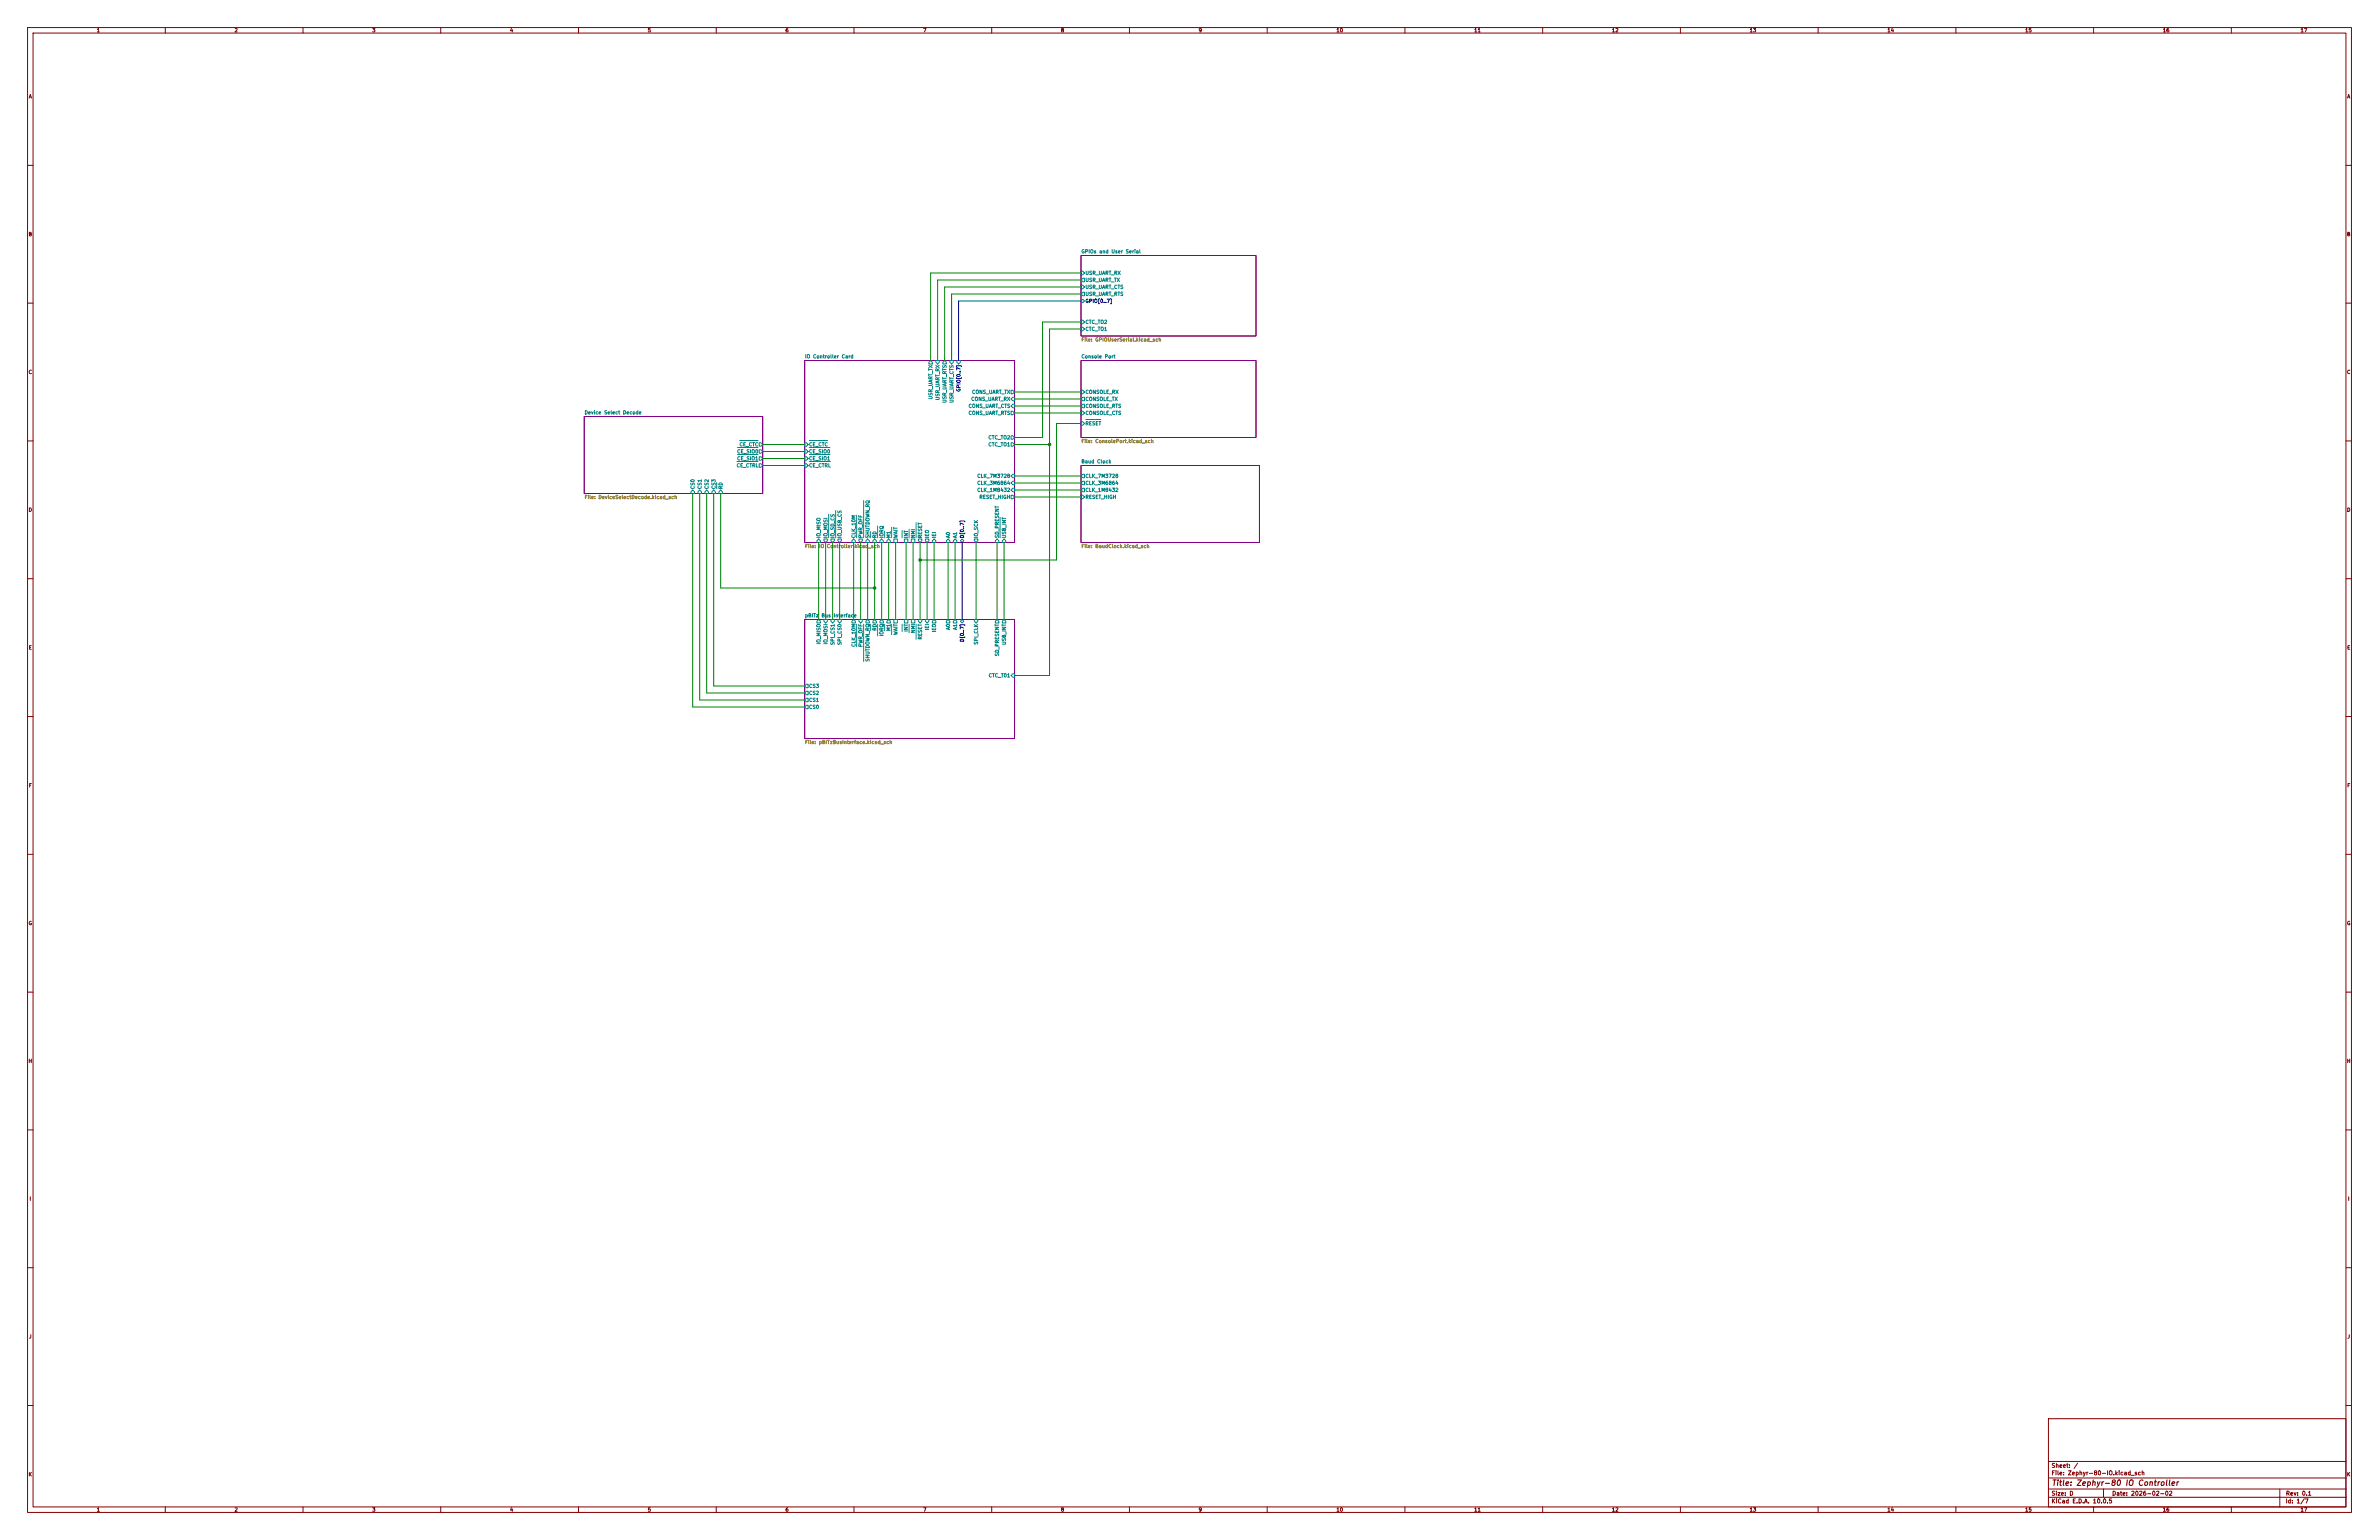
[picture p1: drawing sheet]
<svg xmlns="http://www.w3.org/2000/svg" width="864mm" height="559mm" viewBox="0 0 864 559" stroke-linecap="round" stroke-linejoin="round" font-family="sans-serif">
<defs><g id="words">
<text font-size="2" fill="#840000" x="744.6" y="539.6">Title: Zephyr-80 IO Controller</text>
<g font-size="1.5" fill="#840000">
<text x="744.6" y="532.9">Sheet: /</text>
<text x="744.6" y="535.6">File: Zephyr-80-IO.kicad_sch</text>
<text x="744.6" y="545.8">KiCad E.D.A. 10.0.5</text>
<text x="744.6" y="543">Size: D</text>
<text x="766.6" y="543">Date: 2026-02-02</text>
<text x="829.6" y="545.8">Id: 1/7</text>
<text x="829.6" y="543">Rev: 0.1</text>
</g>
<g font-size="1.3" fill="#840000">
<text x="35" y="12">1</text>
<text x="85" y="12">2</text>
<text x="135" y="12">3</text>
<text x="185" y="12">4</text>
<text x="235" y="12">5</text>
<text x="285" y="12">6</text>
<text x="335" y="12">7</text>
<text x="385" y="12">8</text>
<text x="435" y="12">9</text>
<text x="485" y="12">10</text>
<text x="535" y="12">11</text>
<text x="585" y="12">12</text>
<text x="635" y="12">13</text>
<text x="685" y="12">14</text>
<text x="735" y="12">15</text>
<text x="785" y="12">16</text>
<text x="835" y="12">17</text>
<text x="10.3" y="36">A</text>
<text x="851.9" y="36">A</text>
<text x="10.2" y="86">B</text>
<text x="851.8" y="86">B</text>
<text x="10.2" y="136">C</text>
<text x="851.8" y="136">C</text>
<text x="10.2" y="186">D</text>
<text x="851.8" y="186">D</text>
<text x="10.3" y="236">E</text>
<text x="851.9" y="236">E</text>
<text x="10.3" y="286">F</text>
<text x="851.9" y="286">F</text>
<text x="10.2" y="336">G</text>
<text x="851.8" y="336">G</text>
<text x="10.2" y="386">H</text>
<text x="851.8" y="386">H</text>
<text x="10.6" y="436">I</text>
<text x="852.2" y="436">I</text>
<text x="10.4" y="486">J</text>
<text x="852" y="486">J</text>
<text x="10.2" y="536">K</text>
<text x="851.8" y="536">K</text>
<text x="35" y="548.8">1</text>
<text x="85" y="548.8">2</text>
<text x="135" y="548.8">3</text>
<text x="185" y="548.8">4</text>
<text x="235" y="548.8">5</text>
<text x="285" y="548.8">6</text>
<text x="335" y="548.8">7</text>
<text x="385" y="548.8">8</text>
<text x="435" y="548.8">9</text>
<text x="485" y="548.8">10</text>
<text x="535" y="548.8">11</text>
<text x="585" y="548.8">12</text>
<text x="635" y="548.8">13</text>
<text x="685" y="548.8">14</text>
<text x="735" y="548.8">15</text>
<text x="785" y="548.8">16</text>
<text x="835" y="548.8">17</text>
</g>
<g font-size="1.3" fill="#008484">
<text x="392.4" y="92.2">GPIOs and User Serial</text>
<text x="393.9" y="100">USR_UART_RX</text>
<text x="393.9" y="105.1">USR_UART_CTS</text>
<text x="393.9" y="102.6">USR_UART_TX</text>
<text x="393.9" y="107.6">USR_UART_RTS</text>
<text x="393.9" y="117.8">CTC_TO2</text>
<text x="393.9" y="120.3">CTC_TO1</text>
<text x="292.1" y="130.3">IO Controller Card</text>
<text x="392.4" y="130.3">Console Port</text>
<text x="352.7" y="143.2">CONS_UART_TX</text>
<text x="393.9" y="143.2">CONSOLE_RX</text>
<text x="338.8" y="145.1" transform="rotate(-90 338.8 145.1)">USR_UART_TX</text>
<text x="341.3" y="145.4" transform="rotate(-90 341.3 145.4)">USR_UART_RX</text>
<text x="343.9" y="146.3" transform="rotate(-90 343.9 146.3)">USR_UART_RTS</text>
<text x="346.4" y="146.3" transform="rotate(-90 346.4 146.3)">USR_UART_CTS</text>
<text x="351.4" y="148.3">CONS_UART_CTS</text>
<text x="352.4" y="145.7">CONS_UART_RX</text>
<text x="393.9" y="145.7">CONSOLE_TX</text>
<text x="393.9" y="148.3">CONSOLE_RTS</text>
<text x="212.1" y="150.6">Device Select Decode</text>
<text x="351.4" y="150.8">CONS_UART_RTS</text>
<text x="393.9" y="150.8">CONSOLE_CTS</text>
<text x="393.9" y="154.6">RESET</text>
<text x="358.6" y="159.7">CTC_TO2</text>
<text x="267.4" y="164.8">CE_SIO0</text>
<text x="267.4" y="167.3">CE_SIO1</text>
<text x="268.3" y="162.3">CE_CTC</text>
<text x="293.5" y="162.3">CE_CTC</text>
<text x="293.5" y="167.3">CE_SIO1</text>
<text x="293.5" y="164.8">CE_SIO0</text>
<text x="358.6" y="162.3">CTC_TO1</text>
<text x="267.3" y="169.9">CE_CTRL</text>
<text x="293.5" y="169.9">CE_CTRL</text>
<text x="354.6" y="173.7">CLK_7M3728</text>
<text x="392.4" y="168.4">Baud Clock</text>
<text x="393.9" y="173.7">CLK_7M3728</text>
<text x="252.4" y="177.6" transform="rotate(-90 252.4 177.6)">CS0</text>
<text x="255" y="177.6" transform="rotate(-90 255 177.6)">CS1</text>
<text x="257.5" y="177.6" transform="rotate(-90 257.5 177.6)">CS2</text>
<text x="260" y="177.6" transform="rotate(-90 260 177.6)">CS3</text>
<text x="262.6" y="177.6" transform="rotate(-90 262.6 177.6)">RD</text>
<text x="354.6" y="178.8">CLK_1M8432</text>
<text x="354.6" y="176.2">CLK_3M6864</text>
<text x="393.9" y="176.2">CLK_3M6864</text>
<text x="393.9" y="178.8">CLK_1M8432</text>
<text x="355.4" y="181.3">RESET_HIGH</text>
<text x="393.9" y="181.3">RESET_HIGH</text>
<text x="298.1" y="195.4" transform="rotate(-90 298.1 195.4)">IO_MISO</text>
<text x="300.7" y="195.4" transform="rotate(-90 300.7 195.4)">IO_MOSI</text>
<text x="303.2" y="195.4" transform="rotate(-90 303.2 195.4)">IO_SD_CS</text>
<text x="305.8" y="195.4" transform="rotate(-90 305.8 195.4)">IO_USB_CS</text>
<text x="310.8" y="195.4" transform="rotate(-90 310.8 195.4)">CLK_10M</text>
<text x="313.4" y="195.4" transform="rotate(-90 313.4 195.4)">PWR_OFF</text>
<text x="315.9" y="195.4" transform="rotate(-90 315.9 195.4)">SHUTDOWN_RQ</text>
<text x="318.5" y="195.4" transform="rotate(-90 318.5 195.4)">RD</text>
<text x="321" y="195.4" transform="rotate(-90 321 195.4)">IORQ</text>
<text x="323.5" y="195.4" transform="rotate(-90 323.5 195.4)">M1</text>
<text x="326.1" y="195.4" transform="rotate(-90 326.1 195.4)">WAIT</text>
<text x="329.9" y="195.4" transform="rotate(-90 329.9 195.4)">INT</text>
<text x="332.4" y="195.4" transform="rotate(-90 332.4 195.4)">NMI</text>
<text x="335" y="195.4" transform="rotate(-90 335 195.4)">RESET</text>
<text x="337.5" y="195.4" transform="rotate(-90 337.5 195.4)">IEO</text>
<text x="340.1" y="195.4" transform="rotate(-90 340.1 195.4)">IEI</text>
<text x="345.1" y="195.4" transform="rotate(-90 345.1 195.4)">A0</text>
<text x="347.7" y="195.4" transform="rotate(-90 347.7 195.4)">A1</text>
<text x="355.3" y="195.4" transform="rotate(-90 355.3 195.4)">IO_SCK</text>
<text x="362.9" y="195.4" transform="rotate(-90 362.9 195.4)">SD_PRESENT</text>
<text x="365.5" y="195.4" transform="rotate(-90 365.5 195.4)">USB_INT</text>
<text x="292.1" y="224.3">pBITz</text>
<text x="298.1" y="224.3">Bus</text>
<text x="302.5" y="224.3">Interface</text>
<text x="298.1" y="234" transform="rotate(-90 298.1 234)">IO_MISO</text>
<text x="300.7" y="234" transform="rotate(-90 300.7 234)">IO_MOSI</text>
<text x="318.5" y="229" transform="rotate(-90 318.5 229)">RD</text>
<text x="321" y="231" transform="rotate(-90 321 231)">IORQ</text>
<text x="323.5" y="229.1" transform="rotate(-90 323.5 229.1)">M1</text>
<text x="326.1" y="230.6" transform="rotate(-90 326.1 230.6)">WAIT</text>
<text x="329.9" y="229.4" transform="rotate(-90 329.9 229.4)">INT</text>
<text x="332.4" y="229.9" transform="rotate(-90 332.4 229.9)">NMI</text>
<text x="335" y="232.2" transform="rotate(-90 335 232.2)">RESET</text>
<text x="337.5" y="228.8" transform="rotate(-90 337.5 228.8)">IEI</text>
<text x="340.1" y="229.6" transform="rotate(-90 340.1 229.6)">IEO</text>
<text x="345.1" y="228.8" transform="rotate(-90 345.1 228.8)">A0</text>
<text x="347.7" y="228.8" transform="rotate(-90 347.7 228.8)">A1</text>
<text x="303.2" y="234.2" transform="rotate(-90 303.2 234.2)">SPI_CS1</text>
<text x="305.8" y="234.2" transform="rotate(-90 305.8 234.2)">SPI_CS0</text>
<text x="310.8" y="234.9" transform="rotate(-90 310.8 234.9)">CLK_10M</text>
<text x="313.4" y="234.9" transform="rotate(-90 313.4 234.9)">PWR_OFF</text>
<text x="355.3" y="234.1" transform="rotate(-90 355.3 234.1)">SPI_CLK</text>
<text x="362.9" y="238.3" transform="rotate(-90 362.9 238.3)">SD_PRESENT</text>
<text x="365.5" y="234.2" transform="rotate(-90 365.5 234.2)">USB_INT</text>
<text x="315.9" y="240.3" transform="rotate(-90 315.9 240.3)">SHUTDOWN_RQ</text>
<text x="293.5" y="249.9">CS3</text>
<text x="358.8" y="246.1">CTC_T01</text>
<text x="293.5" y="257.5">CS0</text>
<text x="293.5" y="255">CS1</text>
<text x="293.5" y="252.4">CS2</text>
</g>
<g font-size="1.3" fill="#000084">
<text x="393.9" y="110.2">GPIO[0..7]</text>
<text x="348.9" y="142.3" transform="rotate(-90 348.9 142.3)">GPIO[0..7]</text>
<text x="350.2" y="195.4" transform="rotate(-90 350.2 195.4)">D[0..7]</text>
<text x="350.2" y="233.1" transform="rotate(-90 350.2 233.1)">D[0..7]</text>
</g>
<g font-size="1.3" fill="#848400">
<text x="392.4" y="124.2">File: GPIOUserSerial.kicad_sch</text>
<text x="392.4" y="161">File: ConsolePort.kicad_sch</text>
<text x="212.1" y="181.4">File: DeviceSelectDecode.kicad_sch</text>
<text x="292.1" y="199.1">File: IO</text>
<text x="300" y="199.1">Controller.kicad_sch</text>
<text x="392.4" y="199.1">File: BaudClock.kicad_sch</text>
<text x="292.1" y="270.3">File: pBITzBusInterface.kicad_sch</text>
</g>
</g></defs>
<g fill="none" stroke="#840000" stroke-width=".36">
<path d="M10 10h843.6v538.8h-843.6zM12 12h839.6v534.8h-839.6zM60 10v2M110 10v2M160 10v2M210 10v2M260 10v2M310 10v2M360 10v2M410 10v2M460 10v2M510 10v2"/>
<path d="M560 10v2M610 10v2M660 10v2M710 10v2M760 10v2M810 10v2M10 60h2M851.6 60h2M10 110h2M851.6 110h2M10 160h2M851.6 160h2"/>
<path d="M10 210h2M851.6 210h2M10 260h2M851.6 260h2M10 310h2M851.6 310h2M10 360h2M851.6 360h2M10 410h2M851.6 410h2M10 460h2M851.6 460h2"/>
<path d="M10 510h2M743.6 514.8h108v32h-108zM851.6 510h2M743.6 536.3h108M743.6 530.3h108M60 546.8v2M110 546.8v2M160 546.8v2M210 546.8v2M260 546.8v2M310 546.8v2M360 546.8v2"/>
<path d="M410 546.8v2M460 546.8v2M510 546.8v2M560 546.8v2M610 546.8v2M660 546.8v2M710 546.8v2M743.6 543.3h108M743.6 540.3h108M760 546.8v2M763.6 540.3v3M810 546.8v2"/>
<path d="M827.6 540.3v6.5"/>
</g>
<path d="M392.4 92.7h63.5v29.2h-63.5zM292.1 130.8h76.2v66.1h-76.2zM392.4 130.8h63.5v28h-63.5zM212.1 151.1h64.8v28h-64.8zM392.4 168.9h64.8v28h-64.8zM292.1 224.8h76.2v43.2h-76.2z" fill="none" stroke="#840084" stroke-width=".36"/>
<g fill="none" stroke="#008484" stroke-width=".36">
<path d="M392.4 98.4h.7l.6 .7-.6 .6h-.7zM392.4 103.5h.7l.6 .6-.6 .7h-.7zM392.4 116.2h.7l.6 .6-.6 .7h-.7zM392.4 118.7h.7l.6 .7-.6 .6h-.7zM392.4 109.2l.7-.6 .6 .6-.6 .7zM393.1 101h.6v1.2h-.6l-.7-.6zM393.1 106h.6v1.3h-.6l-.7-.6zM337.8 130.8l.7 .6v.7h-1.3v-.7zM339.7 130.8h1.3v.6l-.6 .7-.7-.7zM342.9 130.8l.6 .6v.7h-1.2v-.7zM344.8 130.8h1.3v.6l-.7 .7-.6-.7zM347.3 130.8h1.3v.6l-.6 .7-.7-.7z"/>
<path d="M268.5 159.8h6.7M293.8 159.8h6.6M367 158.1h.7l.6 .7-.6 .6h-.7zM367 149.2h.7l.6 .7-.6 .6h-.7zM367 141.6h.7l.6 .6-.6 .7h-.7zM367.7 146.7h.6v1.3h-.6l-.7-.7zM367.7 144.1h.6v1.3h-.6l-.7-.6zM392.4 149.2h.7l.6 .7-.6 .6h-.7zM392.4 141.6h.7l.6 .6-.6 .7h-.7zM392.4 153h.7l.6 .7-.6 .6h-.7zM393.1 144.1h.6v1.3h-.6l-.7-.6zM393.1 146.7h.6v1.3h-.6l-.7-.7z"/>
<path d="M394.1 152.2h5.5M251.5 177.8l.6 .6v.7h-1.3v-.7zM254 177.8l.6 .6v.7h-1.2v-.7zM256.5 177.8l.7 .6v.7h-1.3v-.7zM259.1 177.8l.6 .6v.7h-1.3v-.7zM260.2 175.1v2.3M261.6 177.8l.7 .6v.7h-1.3v-.7zM267.5 167.5h7.7M267.7 162.4h7.5M267.7 164.9h7.5M275.6 160.7h.6l.7 .6-.7 .6h-.6zM275.6 163.2h.6l.7 .6-.7 .7h-.6z"/>
<path d="M275.6 165.7h.6l.7 .7-.7 .6h-.6zM275.6 168.3h.6l.7 .6-.7 .6h-.6zM292.1 160.7h.6l.7 .6-.7 .6h-.6zM292.1 165.7h.6l.7 .7-.7 .6h-.6zM292.1 163.2h.6l.7 .6-.7 .7h-.6zM292.1 168.3h.6l.7 .6-.7 .6h-.6zM293.8 162.4h7.5M293.8 164.9h7.5M293.8 167.5h7.7M367 160.7h.7l.6 .6-.6 .6h-.7zM367 179.7h.7l.6 .6-.6 .7h-.7zM367.7 172.1h.6v1.3h-.6l-.7-.7z"/>
<path d="M367.7 177.2h.6v1.2h-.6l-.7-.6zM367.7 174.6h.6v1.3h-.6l-.7-.6zM392.4 179.7h.7l.6 .6-.6 .7h-.7zM393.1 172.1h.6v1.3h-.6l-.7-.7zM393.1 174.6h.6v1.3h-.6l-.7-.6zM393.1 177.2h.6v1.2h-.6l-.7-.6zM297.2 195.6l.6 .6v.7h-1.3v-.7zM299.1 195.6h1.3v.6l-.7 .7-.6-.7zM300.8 186.6v8.6M301.6 195.6h1.3v.6l-.6 .7-.7-.7zM303.4 185.3v9.9M304.2 195.6h1.2v.6l-.6 .7-.6-.7z"/>
<path d="M309.9 195.6l.6 .6v.7h-1.3v-.7zM311 186.9v8.3M311.8 195.6h1.3v.6l-.7 .7-.6-.7zM313.5 181.6v13.6M315 195.6l.6 .6v.7h-1.3v-.7zM316.1 192.9v2.3M317.5 195.6l.6 .6v.7h-1.2v-.7zM318.6 190.9v4.3M320 195.6l.7 .6v.7h-1.3v-.7zM321.1 192.8v2.4M322.6 195.6l.6 .6v.7h-1.3v-.7zM323.7 191.3v3.9"/>
<path d="M324.5 195.6h1.3v1.3h-1.3zM327.5 192.5v2.7M328.3 195.6h1.3v1.3h-1.3zM330 192v3.2M330.8 195.6h1.3v1.3h-1.3zM332.6 189.7v5.5M333.4 195.6h1.2v.6l-.6 .7-.6-.7zM335.9 195.6h1.3v.6l-.7 .7-.6-.7zM339.1 195.6l.6 .6v.7h-1.2v-.7zM344.2 195.6l.6 .6v.7h-1.3v-.7zM346.7 195.6l.6 .6v.7h-1.2v-.7zM348.6 196.2l.6-.6 .7 .6-.7 .7z"/>
<path d="M353.7 195.6h1.3v.6l-.7 .7-.6-.7zM361.9 195.6l.7 .6v.7h-1.3v-.7zM363 187.7v7.5M364.5 195.6l.6 .6v.7h-1.2v-.7zM297.2 224.8l.6 .6v.7h-1.3v-.7zM299.1 224.8h1.3v.6l-.7 .7-.6-.7zM301.6 224.8h1.3v.6l-.6 .7-.7-.7zM304.2 224.8h1.2v.6l-.6 .7-.6-.7zM309.9 224.8l.6 .6v.7h-1.3v-.7zM311 226.5v8.2M311.8 224.8h1.3v.6l-.7 .7-.6-.7zM313.5 226.5v13.5"/>
<path d="M315 224.8l.6 .6v.7h-1.3v-.7zM316.1 226.5v2.3M317.5 224.8l.6 .6v.7h-1.2v-.7zM318.6 226.5v4.3M320 224.8l.7 .6v.7h-1.3v-.7zM321.1 226.5v2.4M322.6 224.8l.6 .6v.7h-1.3v-.7zM323.7 226.5v3.8M324.5 224.8h1.3v1.3h-1.3zM327.5 226.5v2.6M328.3 224.8h1.3v1.3h-1.3zM330 226.5v3.1"/>
<path d="M330.8 224.8h1.3v1.3h-1.3zM332.6 226.5v5.5M333.4 224.8h1.2v.6l-.6 .7-.6-.7zM335.9 224.8h1.3v.6l-.7 .7-.6-.7zM339.1 224.8l.6 .6v.7h-1.2v-.7zM344.2 224.8l.6 .6v.7h-1.3v-.7zM346.7 224.8l.6 .6v.7h-1.2v-.7zM348.6 225.4l.6-.6 .7 .6-.7 .7zM353.7 224.8h1.3v.6l-.7 .7-.6-.7zM361.9 224.8l.7 .6v.7h-1.3v-.7zM364.5 224.8l.6 .6v.7h-1.2v-.7zM292.7 248.3h.7v1.3h-.7l-.6-.7z"/>
<path d="M292.7 255.9h.7v1.3h-.7l-.6-.7zM292.7 253.4h.7v1.2h-.7l-.6-.6zM292.7 250.8h.7v1.3h-.7l-.6-.6zM367.7 244.5h.6v1.2h-.6l-.7-.6z"/>
</g>
<path d="M392.4 109.2h-44.4v21.6M349.2 196.9v27.9" fill="none" stroke="#000084" stroke-width=".36"/>
<g fill="none" stroke="#008400" stroke-width=".36">
<path d="M392.4 99.1h-54.6v31.7M392.4 119.4h-11.4v125.7h-12.7M392.4 104.1h-49.5v26.7M392.4 106.7h-47v24.1M392.4 101.6h-52v29.2M392.4 116.8h-13.9v42h-10.2M368.3 147.3h24.1M368.3 144.8h24.1M368.3 142.2h24.1M368.3 149.9h24.1M392.4 153.7h-8.9v49.5h-49.5M251.5 179.1v77.4h40.6"/>
<path d="M254 179.1v74.9h38.1M256.5 179.1v72.4h35.6M259.1 179.1v69.8h33M261.6 179.1v34.3h55.9M276.9 161.3h15.2M276.9 163.8h15.2M276.9 168.9h15.2M276.9 166.4h15.2M368.3 172.7h24.1M368.3 175.3h24.1M368.3 177.8h24.1M368.3 161.3h12.7"/>
<path d="M297.2 196.9v27.9M299.7 196.9v27.9M302.3 196.9v27.9M304.8 196.9v27.9M309.9 196.9v27.9M312.4 196.9v27.9M315 196.9v27.9M317.5 196.9v27.9M320 196.9v27.9M322.6 196.9v27.9M325.1 196.9v27.9M328.9 196.9v27.9"/>
<path d="M331.5 196.9v27.9M334 196.9v27.9M336.5 196.9v27.9M339.1 196.9v27.9M344.2 196.9v27.9M346.7 196.9v27.9M354.3 196.9v27.9M361.9 196.9v27.9M364.5 196.9v27.9M368.3 180.3h24.1"/>
</g>
<g fill="#008400" stroke="#008400" stroke-width=".36">
<circle cx="317.5" cy="213.4" r=".46"/>
<circle cx="334" cy="203.2" r=".46"/>
<circle cx="381" cy="161.3" r=".46"/>
</g>
<use href="#words"/>
</svg>
